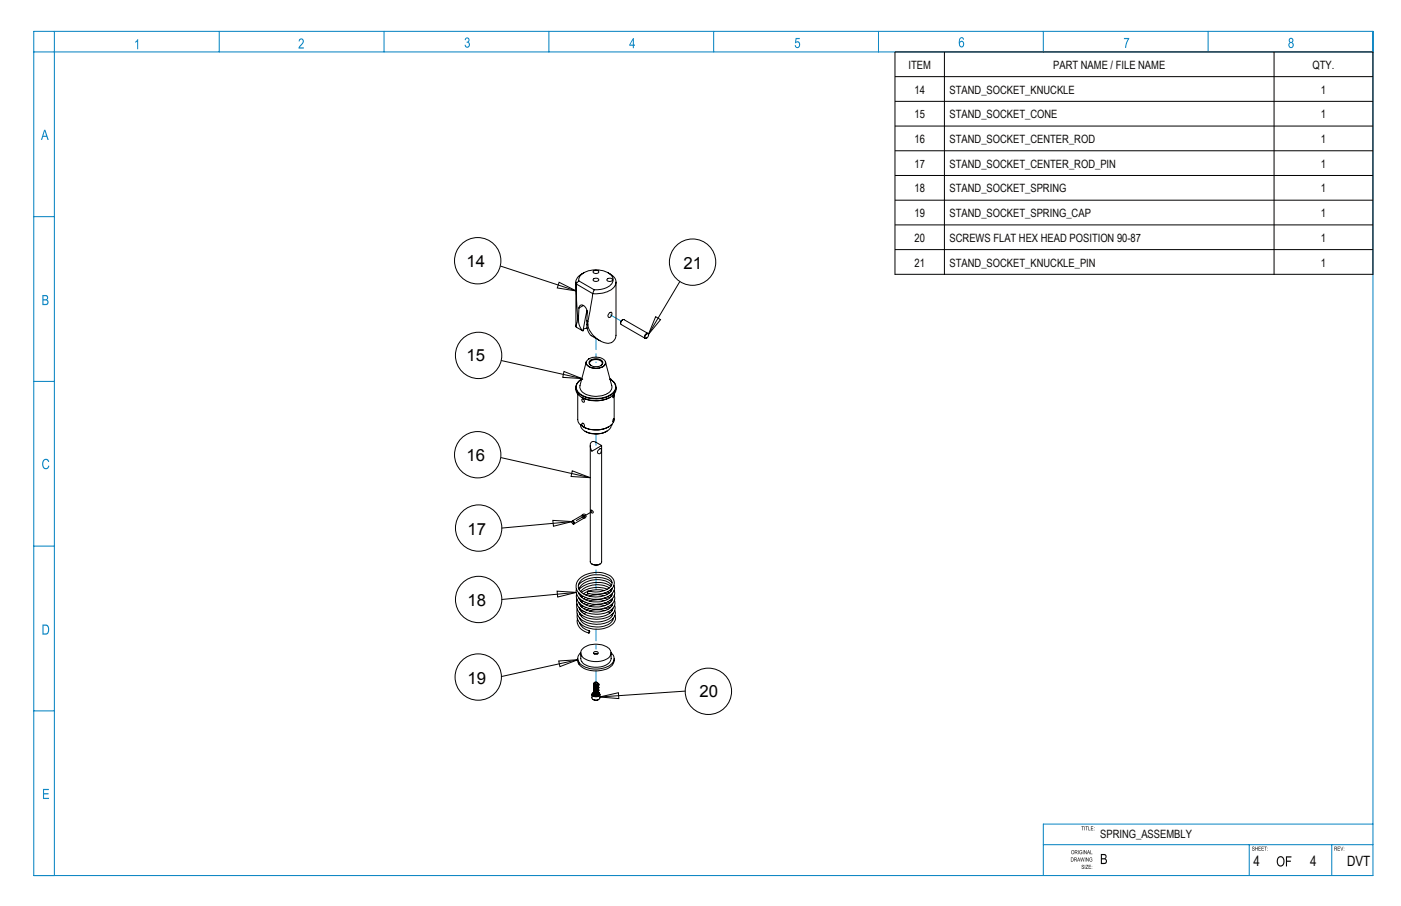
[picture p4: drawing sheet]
<svg xmlns="http://www.w3.org/2000/svg" width="432mm" height="279mm" viewBox="0 0 432 279" stroke-linecap="round" stroke-linejoin="round" font-family="sans-serif">
<defs><g id="words">
<g font-size="5.2">
<text x="143.8" y="82.2">14</text>
<text x="210.7" y="82.8">21</text>
<text x="143.8" y="111.2">15</text>
<text x="143.8" y="142.1">16</text>
<text x="144.1" y="165.1">17</text>
<text x="144.1" y="187">18</text>
<text x="144.1" y="210.9">19</text>
<text x="215.6" y="214.9">20</text>
</g>
<g font-size="4.4" fill="#0a0605">
<text x="386.4" y="267.2">4</text>
<text x="403.8" y="267.2">4</text>
</g>
<text font-size="4.4" x="415.2" y="267.1">DVT</text>
<g font-size="3.5" fill="#0a0605">
<text x="280" y="21.3">ITEM</text>
<text x="324.6" y="21.3">PART NAME / FILE NAME</text>
<text x="404.5" y="21.3">QTY.</text>
<text x="281.8" y="28.9">14</text>
<text x="292.7" y="28.9">STAND_SOCKET_KNUCKLE</text>
<text x="407.1" y="28.9">1</text>
<text x="281.8" y="36.5">15</text>
<text x="292.7" y="36.5">STAND_SOCKET_CONE</text>
<text x="407.1" y="36.5">1</text>
<text x="281.8" y="44.1">16</text>
<text x="292.7" y="44.1">STAND_SOCKET_CENTER_ROD</text>
<text x="407.1" y="44.1">1</text>
<text x="281.8" y="51.7">17</text>
<text x="292.7" y="51.7">STAND_SOCKET_CENTER_ROD_PIN</text>
<text x="407.1" y="51.7">1</text>
<text x="281.8" y="59.4">18</text>
<text x="292.7" y="59.4">STAND_SOCKET_SPRING</text>
<text x="407.1" y="59.4">1</text>
<text x="281.8" y="67">19</text>
<text x="292.7" y="67">STAND_SOCKET_SPRING_CAP</text>
<text x="407.1" y="67">1</text>
<text x="281.8" y="74.6">20</text>
<text x="292.7" y="74.6">SCREWS FLAT HEX HEAD POSITION 90-87</text>
<text x="407.1" y="74.6">1</text>
<text x="281.8" y="82.2">21</text>
<text x="292.7" y="82.2">STAND_SOCKET_KNUCKLE_PIN</text>
<text x="407.1" y="82.2">1</text>
<text x="339.1" y="258.4">SPRING_ASSEMBLY</text>
</g>
</g></defs>
<!-- layer: Layer 3 -->
<g fill="#0a0605">
<path d="M337.2 255.9l.1 .2zM337.2 255.2l.1 .1zM336.2 254.8h.8l-.6 .2v.3h.5l-.5 .2v.4l.6 .2h-.8zM335.4 254.8l.2 1.1 .5 .2h-.7zM334.5 254.8h.8l-.3 .2v1.1l-.1-1.1zM334.2 254.8l.2 1.3zM333.3 254.8h.8l-.3 .2v1.1l-.2-1.1z"/>
<path d="M336.1 262.2l.1 1.1 .5 .1h-.6zM335.5 262.3l-.2 .6h.4zM335.4 262.2l.6 1.2-.3-.4h-.4l-.3 .4zM334.1 262.2l.7 1 .1-1v1.2l-.6-1-.2 1zM333.8 262.2l.1 1.2zM332.8 262.3l.4-.1 .3 .3a.47 .47 0 0 0-.6-.1 .47 .47 0 0 0-.1 .7 .47 .47 0 0 0 .6 .1l-.3-.4h.5v.5a.61 .61 0 0 1-.9-.1 .61 .61 0 0 1 .1-.9zM332.3 262.2l.1 1.2zM331.4 262.3v.4l.5-.1v-.2zM331.3 262.2l.7 .1v.3l-.2 .3 .3 .5-.6-.5-.2 .5zM330.4 262.4l.1 .9a.44 .44 0 0 0 .5-.5 .44 .44 0 0 0-.6-.4zM330.3 262.3a.55 .55 0 0 1 .8 .5 .55 .55 0 0 1-.8 .4z"/>
<path d="M335.9 264.6l.4-.2 .3 .4a.47 .47 0 0 0-.6-.1 .47 .47 0 0 0-.1 .6 .47 .47 0 0 0 .6 .1l-.3-.3h.5v.4a.61 .61 0 0 1-.9 0 .61 .61 0 0 1 .1-.9zM334.7 264.4l.7 1 .1-1v1.3l-.6-1-.2 1zM334.4 264.4l.1 1.3zM332.9 264.4l.4 1.1 .2-1.1 .4 1.1 .3-1.1-.2 1.3-.4-1.1-.4 1.1zM332.4 264.6l-.1 .6h.3zM332.4 264.4l.5 1.3-.2-.4h-.5l-.2 .4zM331.2 264.6v.4l.5-.1v-.3zM331.1 264.4l.7 .1 .1 .4-.3 .2 .4 .6-.6-.6-.3 .6zM330.2 264.6v.9a.48 .48 0 0 0 .6-.4 .48 .48 0 0 0-.6-.5zM330.1 264.4a.65 .65 0 0 1 .8 .7 .65 .65 0 0 1-.8 .6z"/>
<path d="M336.5 267.8l.1 .2zM336.5 267.1l.1 .1zM335.5 266.7h.8l-.6 .2v.3h.5l-.5 .2v.4l.6 .2h-.8zM334.7 266.7h.7l-.6 1.1 .6 .2h-.8l.6-1.1zM334.3 266.7l.2 1.3zM333.5 266.8a.29 .29 0 0 1 .4-.1 .29 .29 0 0 1 .1 .4l-.3-.3-.2 .3a.45 .45 0 0 1 .6 .4 .45 .45 0 0 1-.5 .5l-.1-.5a.26 .26 0 0 0 .1 .4 .26 .26 0 0 0 .4-.2 .26 .26 0 0 0-.3-.3l-.3-.2z"/>
<path d="M339.6 265v1.1h.6a.54 .54 0 0 0 .6-.6 .54 .54 0 0 0-.6-.5zM339.6 263.7v1h.6a.48 .48 0 0 0 .5-.5 .48 .48 0 0 0-.6-.5zM339.3 263.4h.9a.8 .8 0 0 1 .8 .5 .8 .8 0 0 1-.3 .9 .88 .88 0 0 1 .4 1 .88 .88 0 0 1-.9 .7h-.9z"/>
<path d="M390.6 262.2l.1 .1zM390.6 261.4l.1 .2zM389.7 261.1h.8l-.4 .1v1.1l-.1-1.1zM388.8 261.1h.7l-.6 .1v.4h.6l-.6 .2v.4l.7 .1h-.8zM387.9 261.1h.7l-.6 .1v.4h.6l-.6 .2v.4l.6 .1h-.7zM386.9 261.1l.1 .5h.5l.2-.5v1.2l-.2-.5h-.5l-.1 .5zM386 261.2a.29 .29 0 0 1 .4-.1 .29 .29 0 0 1 .1 .4l-.2-.3-.2 .3a.45 .45 0 0 1 .6 .4 .45 .45 0 0 1-.6 .4l-.1-.4a.26 .26 0 0 0 .2 .4 .26 .26 0 0 0 .3-.2 .26 .26 0 0 0-.2-.3l-.3-.2z"/>
<path d="M414.2 262.2l.1 .1zM414.2 261.4l.1 .2zM413.1 261.1l.5 1.1 .4-1.1-.4 1.2zM412.3 261.1h.7l-.6 .1v.4h.6l-.6 .2v.4l.6 .1h-.7zM411.4 261.2v.4l.5-.1v-.2zM411.3 261.1l.7 .1 .1 .4-.3 .2 .4 .5-.6-.5-.3 .5z"/>
<path d="M396.3 264.1h1.7v.3h-1.3v1h1.1v.4h-1.1v1.4h-.4zM394.3 264.5a1.33 1.33 0 0 0-.5 1.4 1.33 1.33 0 0 0 1.1 1 1.3 1.3 0 0 0 .7-1.4 1.3 1.3 0 0 0-1.1-1.1zM394 264.3a1.31 1.31 0 0 1 1.6 .1 1.31 1.31 0 0 1 .3 1.6 1.22 1.22 0 0 1-1.4 1.2 1.22 1.22 0 0 1-1-1.5l.1-.7z"/>
</g>
<g fill="#0080c0">
<path d="M13.4 141.8a1.02 1.02 0 0 1 1.1-.3 1.02 1.02 0 0 1 .7 .9l-.4 .1a.82 .82 0 0 0-1-.6 .82 .82 0 0 0-.5 1.2 .85 .85 0 0 0 .3 1.1 .85 .85 0 0 0 1.1-.2l.2-.4 .3 .1a1.16 1.16 0 0 1-1.4 1 1.16 1.16 0 0 1-.8-1.6z"/>
<path d="M13.2 243.3h1.9v.4h-1.5v.9h1.4v.4h-1.4v1h1.5v.4h-1.9z"/>
<path d="M42.4 12.1h.2v3.1h-.3v-2.5l-.6 .5v-.4z"/>
<path d="M92.3 12.1a.94 .94 0 0 1 1.3 .3 .94 .94 0 0 1-.4 1.3l-.8 .9h1.2v.4h-1.6l.4-.9a1.47 1.47 0 0 0 .8-1.8l-.5-.1-.3 .6h-.4z"/>
<path d="M143.5 11.7a.76 .76 0 0 1 1.1 .2 .76 .76 0 0 1-.2 1.1 .86 .86 0 0 1 .2 1.5 .86 .86 0 0 1-1.4-.7h.3l.1 .3a.55 .55 0 0 0 .9-.3 .55 .55 0 0 0-.7-.6v-.3a.49 .49 0 0 0 .7-.4 .49 .49 0 0 0-.4-.6 .49 .49 0 0 0-.6 .5l-.3-.1z"/>
<path d="M245.2 11.7h1.3v.4h-1l-.1 .8a1 1 0 0 1 1.3 .7 1 1 0 0 1-.9 1.2l-.7-.4-.2-.4 .4-.1a.57 .57 0 0 0 .7 .6 .57 .57 0 0 0 .3-1 .51 .51 0 0 0-.4-.4 .51 .51 0 0 0-.6 .3l-.3-.1z"/>
<path d="M346.4 11.7h1.6l-.9 3.1h-.3l.1-.9 .7-1.8h-1.2z"/>
<path d="M13.8 40.4l-.4 1.5h.8zM13.6 40h.4l1 3.1h-.4l-.3-.9h-1l-.3 .9h-.4z"/>
<path d="M13.4 92.7v1h.6a.54 .54 0 0 0 .6-.5 .54 .54 0 0 0-.6-.5zM13.4 91.3v1h.5a.48 .48 0 0 0 .6-.5 .48 .48 0 0 0-.6-.5zM13.1 91h.9a.8 .8 0 0 1 .8 .5 .8 .8 0 0 1-.3 .9 .88 .88 0 0 1 .4 1.1 .88 .88 0 0 1-.9 .6h-.9z"/>
<path d="M13.4 193v2.4a1.29 1.29 0 0 0 1.4-.8 1.29 1.29 0 0 0-.4-1.6zM13.1 192.6h.9a1.6 1.6 0 0 1 1.2 1.5 1.6 1.6 0 0 1-1.2 1.6h-.9z"/>
<path d="M195 12.4l-.7 1.4h.7zM195.1 11.7h.3v2.1h.3v.3h-.3v.8h-.4v-.8h-1z"/>
<path d="M296 13.1a.6 .6 0 0 0-.1 .9 .6 .6 0 0 0 .9 0 .6 .6 0 0 0 0-.8 .6 .6 0 0 0-.8-.1zM295.9 11.6a.72 .72 0 0 1 .8-.1 .72 .72 0 0 1 .4 .7l-.3 .1a.47 .47 0 0 0-.5-.5 .47 .47 0 0 0-.4 .5l-.1 .7a.82 .82 0 0 1 1.2-.2 .82 .82 0 0 1 .1 1.2 .83 .83 0 0 1-1 .6 .83 .83 0 0 1-.6-1.1l.1-1.2z"/>
<path d="M397.5 12.5a.45 .45 0 0 0 .9 0 .45 .45 0 0 0-.9 0zM397.4 13.9a.57 .57 0 0 0 1.1 0 .57 .57 0 0 0-1.1 0zM397.4 11.9a.76 .76 0 0 1 1.1 .1 .76 .76 0 0 1-.2 1.1 .91 .91 0 0 1 .3 1.4 .91 .91 0 0 1-1.4 0 .91 .91 0 0 1 .4-1.4l-.4-.4z"/>
</g>
<g fill="none" stroke="#0080c0" stroke-width=".31">
<path d="M10.4 9.7h412.8v260.3h-412.8zM10.4 16h412.8M16.8 9.7v260.3M67.6 9.7v6.3M118.4 9.7v6.3M169.2 9.7v6.3M220 9.7v6.3M270.8 9.7v6.3M321.6 9.7v6.3M372.4 9.7v6.3M10.4 66.8h6.4M10.4 117.6h6.4"/>
<path d="M10.4 168.4h6.4M10.4 219.2h6.4M423.2 254.1h-101.6v15.9M321.6 260.5h101.6M385 260.5v9.5M410.5 260.5v9.5"/>
</g>
<g fill="none" stroke="#000" stroke-width=".31">
<path d="M291.1 16v68.8M392.7 16v68.8M275.8 23.6h147.4M275.8 31.3h147.4M275.8 38.9h147.4M275.8 46.5h147.4M275.8 54.1h147.4M275.8 61.7h147.4M275.8 69.4h147.4M275.8 77h147.4M154.3 82.1l23.3 7.6M172.3 87.1l5.3 2.6-5.8-.9z"/>
<path d="M177.5 87v13.7M177.6 87.6l.4 9.7M177.6 87.6l5.1 2.9M178 98.3l-.5 2.5 2.2 1.2M178 97.3v1M178 97.3l.3 .2M178 98.3l.3 .2M178.3 98.5a4.3 4.3 0 0 0 1.4 3.5M178.3 97.5v1M178.4 86.6a3.5 3.5 0 0 1 3.5-3.2 6.3 6.3 0 0 1 7 2.3 2.75 2.75 0 0 1-2.2 3.1l-1.5 .4-2.1 .2M178.4 86.6l-.8 1M178.4 86.6l4.7 2.8"/>
<path d="M178.4 95a1.01 1.01 0 0 1 1-1 1.01 1.01 0 0 1 1 .8l.6 1.1-.1 3M178.4 95l-.1 2.5M179.8 94.2l-1.4 .8M179.9 84.1a3.2 3.2 0 0 0-2.3 3.5M180.9 98.9l.3 .2M180.9 98.9v1.1M180.9 95.8l-1.2 6.2M181.2 99.1v1.1M182.7 90.5l-1.5 8.6M182.9 86.1l.3-.2a.79 .79 0 0 1 1.3 .6 1.02 1.02 0 0 1-1.7-.3zM182.9 83.6a.89 .89 0 0 1 1-.3 .89 .89 0 0 1 .6 .8 .99 .99 0 0 1-1.7-.4zM183.1 89.4l-.4 1.1"/>
<path d="M187.2 86.1l.3-.2a.79 .79 0 0 1 1.2 .6 1.02 1.02 0 0 1-1.7-.3zM187.4 84.1a3.3 3.3 0 0 1 2.4 3.3 5.4 5.4 0 0 1-5.4 3.1h-1.7M187.7 96.6l.5-.3a.87 .87 0 0 1 .4 .8 .87 .87 0 0 1-.6 .7h-.5l-.1-.5zM189.9 87v16.4a2.63 2.63 0 0 1-4.2 2.1 7.5 7.5 0 0 1-4.5-5.3M191.9 98.6l-.5 .5-.1 .6M202.1 97.7l1.5 .9-3.8 4.5zM209.5 86.9l-9.7 16.2M275.8 84.8v-68.8h147.4v68.8M275.8 84.6h147.4M154.5 111.2l24.9 5.5M173.8 114.6l5.6 2.1-6-.3zM177.5 119.4a3.5 3.5 0 0 0 3.2 3.7 9.3 9.3 0 0 0 8.3-1.2l.8-1.3 .1-1.2"/>
<path d="M179.3 116.9h.1M179.3 116.9a2.71 2.71 0 0 0-1.8 2.7 2.71 2.71 0 0 0 2 2.5 9.3 9.3 0 0 0 9.6-.9 2.56 2.56 0 0 0-1.1-4.3M179.3 116.9a2.56 2.56 0 0 0-1.7 2.4 2.56 2.56 0 0 0 1.6 2.4 8.9 8.9 0 0 0 9.8-.6 2.49 2.49 0 0 0-1-4.2M180.7 111.6l-2 7.3a2.99 2.99 0 0 0 3.1 3.1 6 6 0 0 0 6.7-1.9l.1-.9-2-7.6M180.7 111.6a2.17 2.17 0 0 0 2.5 2 3.1 3.1 0 0 0 3.5-1.5l-.1-.5M180.7 111.5v.1M180.9 100a4 4 0 0 0 2.3 4.1l1.7 1M180.9 100l.3 .2M181 101.2l-1.2 .3M181.2 110.9a3.9 3.9 0 0 1 5.4 .7 2.46 2.46 0 0 1-2.9 2 2.65 2.65 0 0 1-3-1.7zM181.7 110.6l-.3 .2M181.9 111.1a2.72 2.72 0 0 1 3.9 .7 2.03 2.03 0 0 1-2.7 1.3 1.27 1.27 0 0 1-1.4-1.8z"/>
<path d="M182.2 112.8a.84 .84 0 0 1-.5-.9 .84 .84 0 0 1 .7-.8 2.41 2.41 0 0 1 3.2 .8l-.5 .9M186.6 111.5v.1M188 116.9h.1M199.3 103a.57 .57 0 0 1 .7 .4 .57 .57 0 0 1-.5 .7l-.1 .1a.47 .47 0 0 1-.7-.1 .47 .47 0 0 1 .3-.7zM199.7 102.8l-7.4-4.2a.95 .95 0 0 0-.9 .5 .95 .95 0 0 0 .1 1l7.3 4.2M199.9 103.3a.5 .5 0 0 0-.4-.6 .5 .5 0 0 0-.6 .4 .71 .71 0 0 0 .2 1.3l.2-.1M178.1 121.5v7.8a4 4 0 0 0 3.7 3.1 7 7 0 0 0 7.4-2.4l.1-8.5M178.9 131h.1M178.9 131a3.5 3.5 0 0 0 3.9 2.7 6.8 6.8 0 0 0 4.2-.7M179.3 122.5a9.4 9.4 0 0 0 8.7 0M179.4 130.5a.6 .6 0 0 1 .6 .4 .6 .6 0 0 1-.1 .7 .71 .71 0 0 1-.5-1.1zM179.4 123a.57 .57 0 0 1 .6 .4 .57 .57 0 0 1-.1 .6 .67 .67 0 0 1-.5-1z"/>
<path d="M179.7 131.6a8.4 8.4 0 0 0 7.9 0M180.3 133a6.9 6.9 0 0 0 6.7 0M181.9 137.4v35.8a1.97 1.97 0 0 0 3.5 0v-35.8M182.3 136.3l.4-.2 .8 .2 1.9 1.1-3 1.7a2.45 2.45 0 0 1-.1-2.8zM184.3 139l.8-.7a.93 .93 0 0 1 .2 1 .93 .93 0 0 1-.8 .6l-.4-.5zM188 122.5h.1M188.4 131h.1M188.4 131a2.29 2.29 0 0 1-1.4 2M189.2 121.6l-.2 1.1v-.9M189.2 129l-.2 1.2-.1-.7zM154.5 141.1l27.4 6.2M176.4 145.2l5.5 2.1-5.9-.4z"/>
<path d="M179.1 159.2h1.8M179.4 158.5l1.2 1.3M179.7 158.9l.4 .4M180 158.3v1.7M180.1 159.3l-.6-.4-3.1 1.8M180.1 159.3l-.1 .5-3.1 1.7M180.1 159.3h.1M180.1 159.3v.2M180.6 158.5l-1.2 1.3M182.2 157.3h.1a.53 .53 0 0 1 .5 .4 .53 .53 0 0 1-.2 .5l-.4-.3zM182.4 157.8l-4.8 2.7M170.4 160.5l5.9 .4-5.7 1.4z"/>
<path d="M176.3 161v-.1a.39 .39 0 0 1 .4-.3 .39 .39 0 0 1 .3 .5M176.3 160.9l-21.6 1.9M176.6 161.5l.2 .1M176.7 161.5l.1 .1M176.8 161.2l-.4-.4a.4 .4 0 0 0-.1 .5 .4 .4 0 0 0 .4 .2M176.8 161.2l-.1 .3M177 161.1l-.2 .5M177 161.1l-.2 .1M182.4 174l1 .3 1.5-.3M188.6 179.6a7.8 7.8 0 0 0-10.3 .8M171.7 182.3l5.9 .4-5.7 1.4zM177.6 182.7l-22.9 2.2"/>
<path d="M177.7 181.6a3.8 3.8 0 0 0 3.1 4.3 7.9 7.9 0 0 0 8.2-1.7l.5-1.3-.2-.8M177.8 183.2a3.7 3.7 0 0 0 3.1 4.2 7.6 7.6 0 0 0 8.3-1.8 2.39 2.39 0 0 0 .2-2M177.8 184.7a3.4 3.4 0 0 0 2.8 4.1 7.8 7.8 0 0 0 8.4-1.4 2.07 2.07 0 0 0 .4-2.3M177.8 186.2a3.9 3.9 0 0 0 3.4 4.4 7.7 7.7 0 0 0 8-1.8l.4-1.3-.2-.8M177.9 187.8v.1a3.6 3.6 0 0 0 2.9 4.1 8 8 0 0 0 8.3-1.5l.6-1.2-.2-1.1M177.9 189.4a3.9 3.9 0 0 0 3.7 4.3 7.2 7.2 0 0 0 7.9-2.2l.2-.8-.2-.9M178 190.9l-.1 .1a3.6 3.6 0 0 0 2.8 4l.8 .2M178.4 184.4a4.9 4.9 0 0 0 4.8 2.8 5.8 5.8 0 0 0 5.5-2.3l.1-.4M178.4 182.8a4.7 4.7 0 0 0 4.7 2.8 5.6 5.6 0 0 0 5.5-2.1l.1-.6M178.4 185.9a4.9 4.9 0 0 0 5 2.8 5.6 5.6 0 0 0 5.3-2l.2-.6M178.5 187.4a4.2 4.2 0 0 0 3.8 2.7 5.5 5.5 0 0 0 6.6-2.3v-.2M178.6 189a4.2 4.2 0 0 0 3.8 2.7 6.5 6.5 0 0 0 6.3-1.8l.3-.8"/>
<path d="M178.6 183l-.1 .2M178.6 190.5a4.4 4.4 0 0 0 4.6 2.8 5.3 5.3 0 0 0 5.8-2.3v-.3M178.6 184.6l-.1 .1M178.6 186.1v.1M178.7 192l.2 .6a4 4 0 0 0 2.8 1.9M178.7 183.2l-.1 .1M178.7 187.6l-.1 .2M178.7 184.7l-.1 .2M178.7 189.2v.2M178.8 186.2l-.2 .2M178.8 190.7l-.1 .2M178.9 187.8l-.2 .1"/>
<path d="M178.9 189.3l-.2 .2M179.2 183.6l-.2 .3M179.3 185.1l-.3 .4M179.4 186.7l-.3 .3M179.4 188.2l-.3 .4M179.5 189.7l-.3 .4M179.7 183.9l-.4 .3M179.8 185.4l-.5 .3M179.9 187l-.5 .3M179.9 188.6l-.5 .3M180.6 184.2l-.7 .5M180.6 185.8l-.7 .4"/>
<path d="M180.7 188.9l-.6 .4M180.7 187.4l-.7 .3M181.1 182.4l-1.3 .7M181.6 194.6v.7zM181.7 183.1l-1.1 .4M181.7 184.6l-1.1 .4M181.8 186.1l-1.2 .5M181.8 187.7l-1.1 .4M186.2 182.9l1 .3M186.2 184.4l1.1 .4M186.2 186l1.2 .3M186.2 182.1a8.5 8.5 0 0 0-4.7 .2"/>
<path d="M186.3 187.6l1.1 .3M186.3 183.7a7.7 7.7 0 0 0-4.7 .1M186.4 185.2a7.7 7.7 0 0 0-4.8 .2M186.4 186.7a8.5 8.5 0 0 0-4.7 .2M186.5 188.3a8.7 8.7 0 0 0-4.8 .2M187.2 181.7a8.9 8.9 0 0 0-8 1M187.2 182.5l.7 .4M187.3 184.1l.6 .3M187.4 187.1l.6 .4M187.4 185.6l.5 .3M187.4 188.7l.6 .3M187.8 181.3a7.5 7.5 0 0 0-8.9 1.1"/>
<path d="M187.9 182.1l.5 .2M188 183.6l.4 .3M188 185.2l.4 .2M188.1 186.7l.4 .3M188.2 188.2l.3 .3M188.3 180.8a8.2 8.2 0 0 0-9.8 1M188.3 181.8l.2 .3M188.4 183.3l.1 .3M188.4 184.9l.2 .2M188.5 180.5a6.8 6.8 0 0 0-8-.9l-1 .6-1.1 1.4M188.5 186.4l.2 .3M188.5 188l.2 .2"/>
<path d="M188.6 189.5l.2 .2M189.2 180.5a2.98 2.98 0 0 1-2.5 3.7 7.8 7.8 0 0 1-8.7-1.8 3.5 3.5 0 0 1 2.2-5.1 7.5 7.5 0 0 1 8.7 1.1 2.96 2.96 0 0 1-2.2 4.4l-1.2 .3a6.9 6.9 0 0 1-4.4-.3l.1-.5a7 7 0 0 0 7.2-1.7 1.99 1.99 0 0 0-1.4-2.8 7 7 0 0 0-8.6 2.1 2.88 2.88 0 0 0 2.5 3.7 6.7 6.7 0 0 0 7.6-1.5l.2-.7M172.2 203.8l5.9-.3-5.5 2.1zM178.1 203.1a3.3 3.3 0 0 0 2.8 3.4 7.9 7.9 0 0 0 8-1.6l.4-.9v-.9M178.1 203.5l-23.6 5.1M179 201.3v1.8a3.2 3.2 0 0 0 3.2 2.5 5.3 5.3 0 0 0 6.1-2.1l.1-2.2M179 201.3a2.39 2.39 0 0 0-.9 2.4 2.39 2.39 0 0 0 1.9 1.8 8.2 8.2 0 0 0 8.7-.9 2.17 2.17 0 0 0-.3-3.3M179.6 200a6.5 6.5 0 0 1 8.3 .3 2.07 2.07 0 0 1-1.4 3.2 7 7 0 0 1-7-.9 1.74 1.74 0 0 1 .1-2.6zM182.4 214.2v1a1.41 1.41 0 0 0 2.5 0v-1M182.8 215.7l.7 .2 1.1-.2M182.9 213.6a.61 .61 0 0 0-.5 .8 .61 .61 0 0 0 .8 .4 1.04 1.04 0 0 0 1.1 .1 1.04 1.04 0 0 0 .5-1l-.3-.3M183 213.4h.1"/>
<path d="M183 213.3h.1M183 213.1h.1M183 212.6h.1M183 212.4h.1M183 212.3h.1M183 211.8h.1M183 211.6h.1M183 211.4h.1M183 210.8h.1M183 213.4a.73 .73 0 0 0 .7 .4 .73 .73 0 0 0 .7-.5 .73 .73 0 0 1-.7 .5 .73 .73 0 0 1-.7-.4M183 211.8a.73 .73 0 0 0 .7 .4 .73 .73 0 0 0 .7-.6 .73 .73 0 0 1-.7 .6 .73 .73 0 0 1-.7-.4M183 214.1a.72 .72 0 0 0 .7 .4 .72 .72 0 0 0 .7-.6 .86 .86 0 0 1-1.3 .4"/>
<path d="M183 210.8l.2 .3 .6 .1M183 201.2a.71 .71 0 0 1 .8-.4 .71 .71 0 0 1 .5 .8l-.1 .1a.68 .68 0 0 1-.8 .1 .68 .68 0 0 1-.4-.6zM183 211v.1M183 213.6v.1M183.1 210.8l.5 .2M183.1 214.3h.1M183.1 201.7h1.1M183.2 210.6l-.2 .3 .2 .2M183.2 211.1l.6 .1M183.2 210.9l.4 .1M183.2 210.9h.1M183.3 210.4l-.2 .2 .1 .3"/>
<path d="M183.3 210.4l.9 .1M183.3 210.8l-.1 .1M183.3 210.4h.1M183.4 210.4h.6M183.4 210.4l-.1 .4M183.4 211.2h.4M183.6 211l-.4 .1M184 210.4l.1 .2a.47 .47 0 0 1-.3 .4 .47 .47 0 0 1-.5-.2M184 210.4l.2 .1M184.2 210.5v.5l-.4 .2M184.3 210.8a.68 .68 0 0 1-.6 .6 .68 .68 0 0 1-.7-.5M184.4 210.9h.1"/>
<path d="M184.4 211.1h.1M184.4 211.3h.1M184.4 211.9h.1M184.4 212.1h.1M184.4 212.8h.1M184.4 212.9h.1M184.4 213.6h.1M184.4 213.8h.1M184.4 213.9a.74 .74 0 0 1-.7 .5 .74 .74 0 0 1-.7-.4M184.4 213.6a.71 .71 0 0 1-.7 .6 .71 .71 0 0 1-.7-.4M184.4 213.4a.71 .71 0 0 1-.7 .6 .71 .71 0 0 1-.7-.4 .61 .61 0 0 0-.5 .7 .61 .61 0 0 0 .7 .5 .94 .94 0 0 0 1.1-.1 .94 .94 0 0 0 .4-.9l-.3-.2M184.4 213.1a.71 .71 0 0 1-.7 .5 .71 .71 0 0 1-.7-.5"/>
<path d="M184.4 212.9a.74 .74 0 0 1-.7 .5 .74 .74 0 0 1-.7-.5M184.4 212.6a.71 .71 0 0 1-.7 .6 .71 .71 0 0 1-.7-.4M184.4 212.4a.74 .74 0 0 1-.7 .6 .74 .74 0 0 1-.7-.4M184.4 212.3a.71 .71 0 0 1-.7 .5 .71 .71 0 0 1-.7-.5M184.4 212.1a.74 .74 0 0 1-.7 .5 .74 .74 0 0 1-.7-.5M184.4 211.8a.71 .71 0 0 1-.7 .6 .71 .71 0 0 1-.7-.5 .76 .76 0 0 0 .7 .5 .76 .76 0 0 0 .7-.5M184.4 211.4a.71 .71 0 0 1-.7 .6 .71 .71 0 0 1-.7-.5M184.4 211.3a.74 .74 0 0 1-.7 .5 .74 .74 0 0 1-.7-.5M184.4 211a.71 .71 0 0 1-.7 .6 .71 .71 0 0 1-.7-.5M184.4 214.1a.95 .95 0 0 1-1.3 .2M184.4 213.8a.74 .74 0 0 1-.7 .5 .74 .74 0 0 1-.7-.5M184.4 213.6a.79 .79 0 0 1-1.4 .1"/>
<path d="M184.4 213.1v.1a.76 .76 0 0 1-.7 .5 .76 .76 0 0 1-.7-.4M184.4 212.9a.79 .79 0 0 1-1.4 .2M184.4 212.8a.78 .78 0 0 1-1.4 0M184.4 212.5v.1a.76 .76 0 0 1-.7 .4 .76 .76 0 0 1-.7-.4M184.4 212.4a.76 .76 0 0 1-.7 .4 .76 .76 0 0 1-.7-.4M184.4 212.1a.79 .79 0 0 1-1.4 .2M184.4 211.5v.1a.76 .76 0 0 1-.7 .4 .76 .76 0 0 1-.7-.4M184.4 211.3a.79 .79 0 0 1-1.4 .1M184.4 211.1a.74 .74 0 0 1-.7 .5 .74 .74 0 0 1-.7-.4M184.4 210.9a.79 .79 0 0 1-1.4 .2M184.4 212.3v.1M184.8 214.9l5.8-1.3 .1 1.8z"/>
<path d="M211.2 213.1l-26.4 1.8"/>
<circle cx="147.2" cy="80.4" r="7.1"/>
<circle cx="213.5" cy="80.8" r="7.1"/>
<circle cx="147.5" cy="109.6" r="7.1"/>
<circle cx="147.2" cy="140.2" r="7.1"/>
<circle cx="147.5" cy="162.8" r="7.1"/>
<circle cx="147.5" cy="184.9" r="7.1"/>
<circle cx="147.4" cy="208.8" r="7.1"/>
<circle cx="218.3" cy="213.2" r="7.1"/>
</g>
<path d="M191.5 99l-3.4-1.9M183.7 133.8v3.5M183.7 206.9v3.7" fill="none" stroke="#09c" stroke-width=".31" stroke-dasharray="30.5 1.3 1.3 1.3"/>
<path d="M183.7 111.8v-7.5" fill="none" stroke="#09c" stroke-width=".31" stroke-dasharray="30.5 1.3 1.3 1.3" stroke-dashoffset="30.3"/>
<path d="M183.7 174.2v7.7M183.7 201.8v-7.9" fill="none" stroke="#09c" stroke-width=".31" stroke-dasharray="30.5 1.3 1.3 1.3" stroke-dashoffset="30.2"/>
<use href="#words"/>
</svg>
